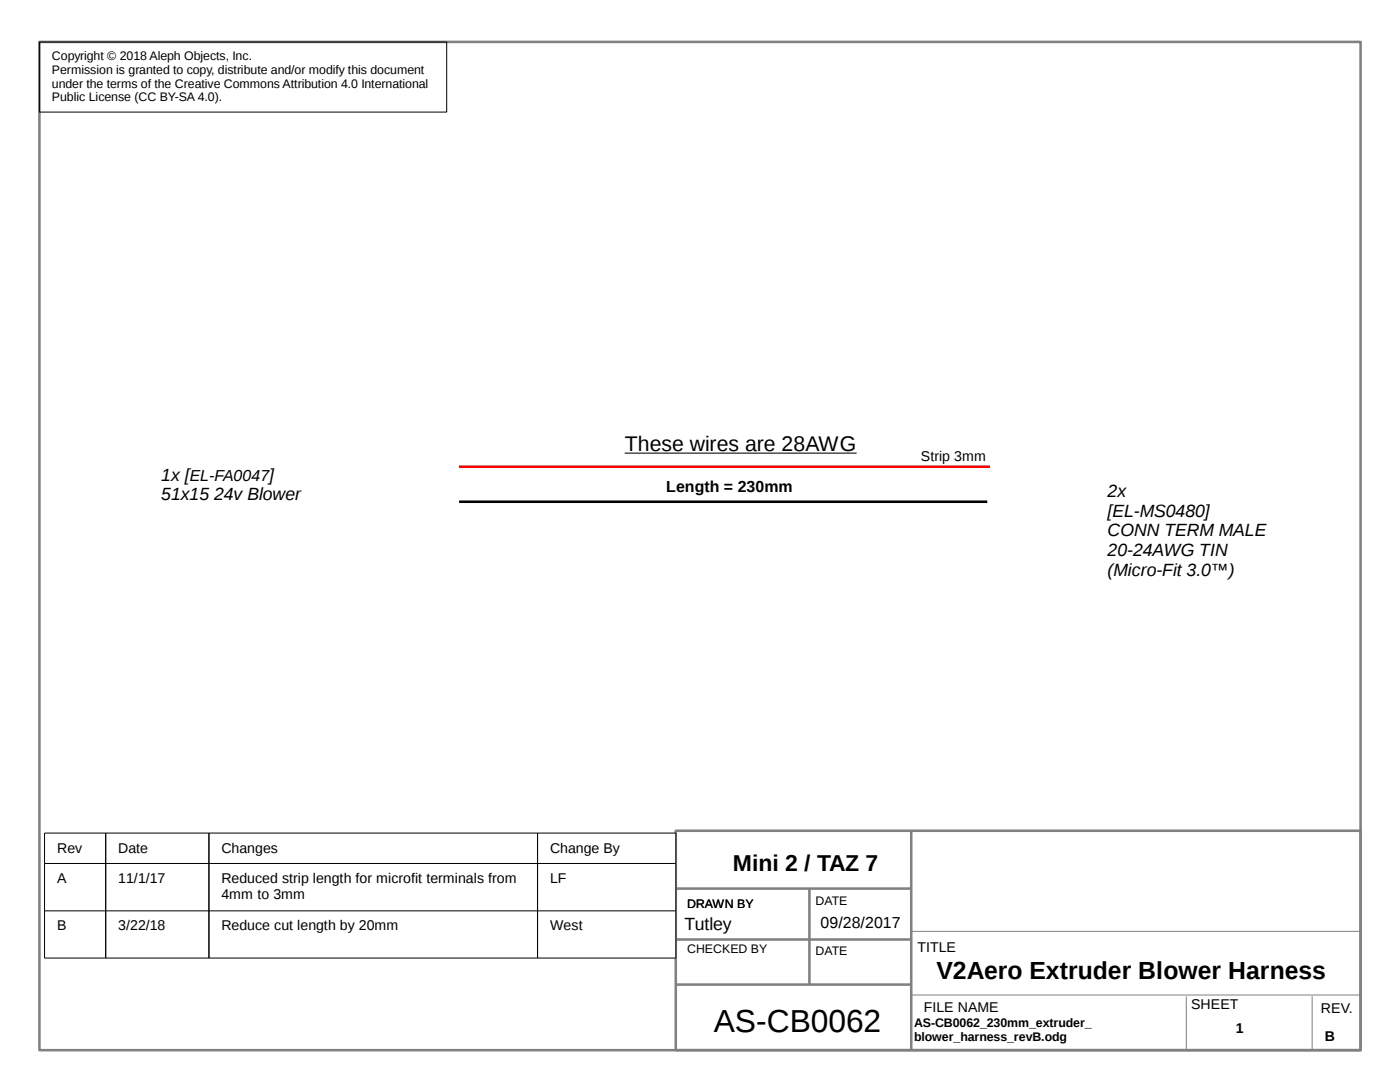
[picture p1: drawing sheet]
<svg xmlns="http://www.w3.org/2000/svg" width="279mm" height="216mm" viewBox="0 0 279 216" stroke-linecap="round" stroke-linejoin="round" font-family="sans-serif">
<defs><g id="words">
<text font-size="6.3" x="142.5" y="205.9">AS-CB0062</text>
<text font-size="4.9" x="186.9" y="195.3">V2Aero Extruder Blower Harness</text>
<text font-size="4.6" x="146.3" y="173.8">Mini 2 / TAZ 7</text>
<text font-size="4.2" x="124.7" y="90.1">These wires are 28AWG</text>
<g font-size="3.5">
<text x="32.2" y="95.9">1x [EL-FA0047]</text>
<text x="32.2" y="99.8">51x15 24v Blower</text>
<text x="221.1" y="99.2">2x</text>
<text x="221.1" y="103.1">[EL-MS0480]</text>
<text x="221.1" y="107">CONN TERM MALE</text>
<text x="221.1" y="111">20-24AWG TIN</text>
<text x="221.1" y="114.9">(Micro-Fit 3.0™)</text>
<text x="136.6" y="185.5">Tutley</text>
</g>
<g font-size="3.2">
<text x="133" y="98.2">Length = 230mm</text>
<text x="163.8" y="185.2">09/28/2017</text>
</g>
<g font-size="2.8">
<text x="183.8" y="92.1">Strip 3mm</text>
<text x="11.4" y="170.1">Rev</text>
<text x="23.6" y="170.1">Date</text>
<text x="44.2" y="170.1">Changes</text>
<text x="109.8" y="170.1">Change By</text>
<text x="11.4" y="176.2">A</text>
<text x="23.6" y="176.2">11/1/17</text>
<text x="44.2" y="176.2">Reduced strip length for microfit terminals from</text>
<text x="44.2" y="179.4">4mm to 3mm</text>
<text x="109.8" y="176.2">LF</text>
<text x="11.4" y="185.6">B</text>
<text x="23.6" y="185.6">3/22/18</text>
<text x="44.2" y="185.6">Reduce cut length by 20mm</text>
<text x="109.8" y="185.6">West</text>
<text x="183.1" y="189.9">TITLE</text>
<text x="184.4" y="201.9">FILE NAME</text>
<text x="237.7" y="201.4">SHEET</text>
<text x="263.6" y="202.2">REV.</text>
<text x="246.6" y="206.2">1</text>
<text x="264.4" y="207.7">B</text>
</g>
<g font-size="2.5">
<text x="10.4" y="12">Copyright © 2018 Aleph Objects, Inc.</text>
<text x="10.4" y="14.7">Permission is granted to copy, distribute and/or modify this document</text>
<text x="10.4" y="17.5">under the terms of the Creative Commons Attribution 4.0 International</text>
<text x="10.4" y="20.2">Public License (CC BY-SA 4.0).</text>
<text x="137.1" y="181.2">DRAWN BY</text>
<text x="162.8" y="180.6">DATE</text>
<text x="137.1" y="190.2">CHECKED BY</text>
<text x="162.8" y="190.6">DATE</text>
<text x="182.4" y="204.9">AS-CB0062_230mm_extruder_</text>
<text x="182.4" y="207.6">blower_harness_revB.odg</text>
</g>
</g></defs>
<path d="M7.9 8.4h263.6v201.1h-263.6zM134.9 165.8h136.6v43.7h-136.6zM134.9 177.3h47M161.5 177.3v19.1M181.9 165.8v43.7M134.9 187.5h47M134.9 196.5h47" fill="none" stroke="#808080" stroke-width=".51"/>
<path d="M181.9 185.8h89.6M181.9 198.5h89.6M236.7 198.8v10.7M261.9 198.8v10.7" fill="none" stroke="#808080" stroke-width=".2"/>
<path d="M7.9 8.4h81.2v14h-81.2z" fill="none" stroke="#000" stroke-width=".2"/>
<path d="M91.6 93.1h106" fill="none" stroke="#f00" stroke-width=".51"/>
<path d="M91.6 100.1h105.4" fill="none" stroke="#000" stroke-width=".51"/>
<g fill="#fff">
<path d="M29.7 91.4h42.5v10.4h-42.5z" fill-rule="evenodd"/>
<path d="M8.9 166.2h12.2v6.1h-12.2z" fill-rule="evenodd"/>
<path d="M21.1 166.2h20.6v6.1h-20.6z" fill-rule="evenodd"/>
<path d="M41.7 166.2h65.6v6.1h-65.6z" fill-rule="evenodd"/>
<path d="M107.3 166.2h27.6v6.1h-27.6z" fill-rule="evenodd"/>
<path d="M8.9 172.3h12.2v9.5h-12.2z" fill-rule="evenodd"/>
<path d="M21.1 172.3h20.6v9.5h-20.6z" fill-rule="evenodd"/>
<path d="M41.7 172.3h65.6v9.5h-65.6z" fill-rule="evenodd"/>
<path d="M107.3 172.3h27.6v9.5h-27.6z" fill-rule="evenodd"/>
<path d="M8.9 181.8h12.2v9.4h-12.2z" fill-rule="evenodd"/>
<path d="M21.1 181.8h20.6v9.4h-20.6z" fill-rule="evenodd"/>
<path d="M41.7 181.8h65.6v9.4h-65.6z" fill-rule="evenodd"/>
<path d="M107.3 181.8h27.6v9.4h-27.6z" fill-rule="evenodd"/>
</g>
<path d="M8.9 166.2h126v25h-126zM8.9 172.3h126M21.1 166.2v25M41.7 166.2v25M107.3 166.2v25M8.9 181.8h126" fill="none" stroke="#000" stroke-width=".2"/>
<path d="M124.7 90.4h46.3" fill="none" stroke="#000" stroke-width=".21"/>
<use href="#words"/>
</svg>
